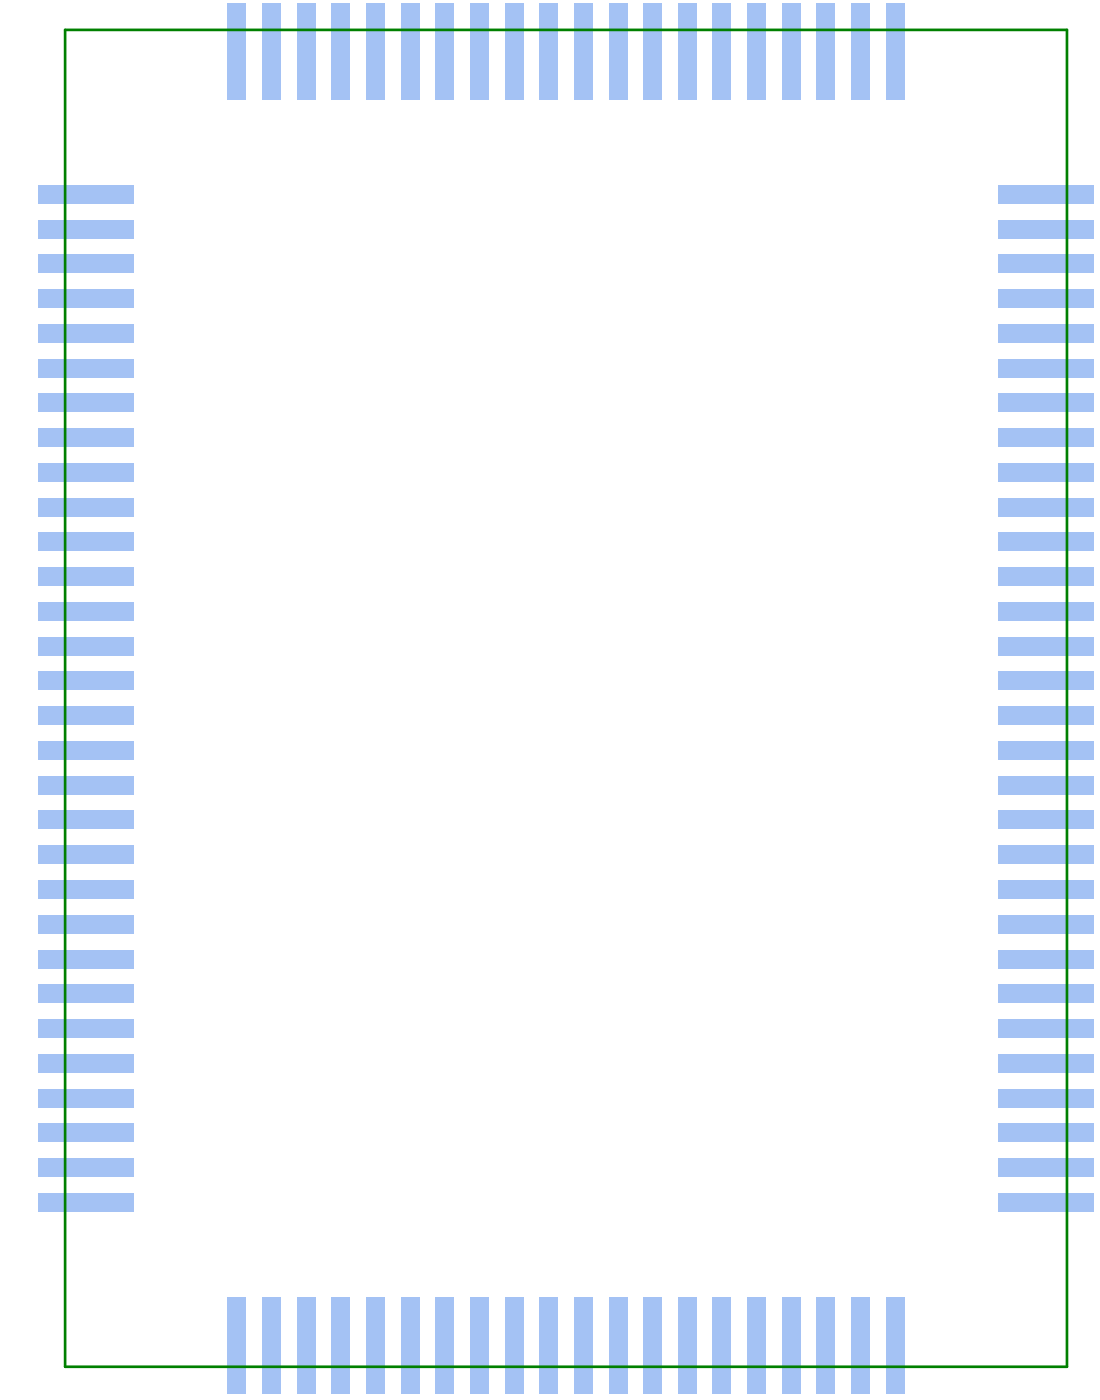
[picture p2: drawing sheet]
<svg xmlns="http://www.w3.org/2000/svg" width="68mm" height="87mm" viewBox="0 0 68 87" stroke-linecap="round" stroke-linejoin="round" font-family="sans-serif">
<g fill="#a4c2f4">
<path d="M62.1 22.3h5.9v1.2h-5.9z" fill-rule="evenodd"/>
<path d="M62.1 28.8h5.9v1.2h-5.9z" fill-rule="evenodd"/>
<path d="M62.1 26.7h5.9v1.1h-5.9z" fill-rule="evenodd"/>
<path d="M62.1 33.1h5.9v1.2h-5.9z" fill-rule="evenodd"/>
<path d="M62.1 31h5.9v1.1h-5.9z" fill-rule="evenodd"/>
<path d="M62.1 37.5h5.9v1.1h-5.9z" fill-rule="evenodd"/>
<path d="M62.1 35.3h5.9v1.2h-5.9z" fill-rule="evenodd"/>
<path d="M62.1 41.8h5.9v1.2h-5.9z" fill-rule="evenodd"/>
<path d="M62.1 39.6h5.9v1.2h-5.9z" fill-rule="evenodd"/>
<path d="M62.1 69.9h5.9v1.2h-5.9z" fill-rule="evenodd"/>
<path d="M62.1 72.1h5.9v1.2h-5.9z" fill-rule="evenodd"/>
<path d="M62.1 65.6h5.9v1.2h-5.9z" fill-rule="evenodd"/>
<path d="M62.1 67.8h5.9v1.1h-5.9z" fill-rule="evenodd"/>
<path d="M62.1 61.3h5.9v1.1h-5.9z" fill-rule="evenodd"/>
<path d="M62.1 63.4h5.9v1.2h-5.9z" fill-rule="evenodd"/>
<path d="M62.1 56.9h5.9v1.2h-5.9z" fill-rule="evenodd"/>
<path d="M62.1 59.1h5.9v1.2h-5.9z" fill-rule="evenodd"/>
<path d="M62.1 52.6h5.9v1.2h-5.9z" fill-rule="evenodd"/>
<path d="M62.1 54.8h5.9v1.1h-5.9z" fill-rule="evenodd"/>
<path d="M62.1 48.3h5.9v1.2h-5.9z" fill-rule="evenodd"/>
<path d="M62.1 50.5h5.9v1.1h-5.9z" fill-rule="evenodd"/>
<path d="M62.1 46.1h5.9v1.2h-5.9z" fill-rule="evenodd"/>
<path d="M62.1 44h5.9v1.1h-5.9z" fill-rule="evenodd"/>
<path d="M62.1 74.3h5.9v1.1h-5.9z" fill-rule="evenodd"/>
<path d="M22.8 80.7h1.1v6h-1.1z" fill-rule="evenodd"/>
<path d="M20.6 80.7h1.2v6h-1.2z" fill-rule="evenodd"/>
<path d="M16.3 80.7h1.2v6h-1.2z" fill-rule="evenodd"/>
<path d="M18.5 80.7h1.1v6h-1.1z" fill-rule="evenodd"/>
<path d="M14.2 80.7h1.1v6h-1.1z" fill-rule="evenodd"/>
<path d="M27.1 80.7h1.2v6h-1.2z" fill-rule="evenodd"/>
<path d="M24.9 80.7h1.2v6h-1.2z" fill-rule="evenodd"/>
<path d="M31.4 80.7h1.2v6h-1.2z" fill-rule="evenodd"/>
<path d="M29.2 80.7h1.2v6h-1.2z" fill-rule="evenodd"/>
<path d="M35.7 80.7h1.2v6h-1.2z" fill-rule="evenodd"/>
<path d="M33.6 80.7h1.1v6h-1.1z" fill-rule="evenodd"/>
<path d="M40 80.7h1.2v6h-1.2z" fill-rule="evenodd"/>
<path d="M37.9 80.7h1.1v6h-1.1z" fill-rule="evenodd"/>
<path d="M62.1 13.7h5.9v1.1h-5.9z" fill-rule="evenodd"/>
<path d="M62.1 11.5h5.9v1.2h-5.9z" fill-rule="evenodd"/>
<path d="M62.1 15.8h5.9v1.2h-5.9z" fill-rule="evenodd"/>
<path d="M62.1 20.2h5.9v1.1h-5.9z" fill-rule="evenodd"/>
<path d="M62.1 18h5.9v1.2h-5.9z" fill-rule="evenodd"/>
<path d="M62.1 24.5h5.9v1.2h-5.9z" fill-rule="evenodd"/>
<path d="M44.3 80.7h1.2v6h-1.2z" fill-rule="evenodd"/>
<path d="M42.2 80.7h1.1v6h-1.1z" fill-rule="evenodd"/>
<path d="M48.6 80.7h1.2v6h-1.2z" fill-rule="evenodd"/>
<path d="M46.5 80.7h1.2v6h-1.2z" fill-rule="evenodd"/>
<path d="M50.8 80.7h1.2v6h-1.2z" fill-rule="evenodd"/>
<path d="M55.1 80.7h1.2v6h-1.2z" fill-rule="evenodd"/>
<path d="M53 80.7h1.1v6h-1.1z" fill-rule="evenodd"/>
<path d="M16.3 .2h1.2v6h-1.2z" fill-rule="evenodd"/>
<path d="M14.2 .2h1.1v6h-1.1z" fill-rule="evenodd"/>
<path d="M18.5 .2h1.1v6h-1.1z" fill-rule="evenodd"/>
<path d="M22.8 .2h1.1v6h-1.1z" fill-rule="evenodd"/>
<path d="M20.6 .2h1.2v6h-1.2z" fill-rule="evenodd"/>
<path d="M27.1 .2h1.2v6h-1.2z" fill-rule="evenodd"/>
<path d="M24.9 .2h1.2v6h-1.2z" fill-rule="evenodd"/>
<path d="M31.4 .2h1.2v6h-1.2z" fill-rule="evenodd"/>
<path d="M29.2 .2h1.2v6h-1.2z" fill-rule="evenodd"/>
<path d="M35.7 .2h1.2v6h-1.2z" fill-rule="evenodd"/>
<path d="M33.6 .2h1.1v6h-1.1z" fill-rule="evenodd"/>
<path d="M40 .2h1.2v6h-1.2z" fill-rule="evenodd"/>
<path d="M37.9 .2h1.1v6h-1.1z" fill-rule="evenodd"/>
<path d="M44.3 .2h1.2v6h-1.2z" fill-rule="evenodd"/>
<path d="M42.2 .2h1.1v6h-1.1z" fill-rule="evenodd"/>
<path d="M55.1 .2h1.2v6h-1.2z" fill-rule="evenodd"/>
<path d="M50.8 .2h1.2v6h-1.2z" fill-rule="evenodd"/>
<path d="M53 .2h1.1v6h-1.1z" fill-rule="evenodd"/>
<path d="M48.6 .2h1.2v6h-1.2z" fill-rule="evenodd"/>
<path d="M46.5 .2h1.2v6h-1.2z" fill-rule="evenodd"/>
<path d="M2.4 11.5h6v1.2h-6z" fill-rule="evenodd"/>
<path d="M2.4 41.8h6v1.2h-6z" fill-rule="evenodd"/>
<path d="M2.4 39.6h6v1.2h-6z" fill-rule="evenodd"/>
<path d="M2.4 35.3h6v1.2h-6z" fill-rule="evenodd"/>
<path d="M2.4 37.5h6v1.1h-6z" fill-rule="evenodd"/>
<path d="M2.4 31h6v1.1h-6z" fill-rule="evenodd"/>
<path d="M2.4 33.1h6v1.2h-6z" fill-rule="evenodd"/>
<path d="M2.4 26.7h6v1.1h-6z" fill-rule="evenodd"/>
<path d="M2.4 28.8h6v1.2h-6z" fill-rule="evenodd"/>
<path d="M2.4 22.3h6v1.2h-6z" fill-rule="evenodd"/>
<path d="M2.4 24.5h6v1.2h-6z" fill-rule="evenodd"/>
<path d="M2.4 18h6v1.2h-6z" fill-rule="evenodd"/>
<path d="M2.4 20.2h6v1.1h-6z" fill-rule="evenodd"/>
<path d="M2.4 13.7h6v1.1h-6z" fill-rule="evenodd"/>
<path d="M2.4 15.8h6v1.2h-6z" fill-rule="evenodd"/>
<path d="M2.4 46.1h6v1.2h-6z" fill-rule="evenodd"/>
<path d="M2.4 44h6v1.1h-6z" fill-rule="evenodd"/>
<path d="M2.4 50.5h6v1.1h-6z" fill-rule="evenodd"/>
<path d="M2.4 48.3h6v1.2h-6z" fill-rule="evenodd"/>
<path d="M2.4 54.8h6v1.1h-6z" fill-rule="evenodd"/>
<path d="M2.4 52.6h6v1.2h-6z" fill-rule="evenodd"/>
<path d="M2.4 59.1h6v1.2h-6z" fill-rule="evenodd"/>
<path d="M2.4 56.9h6v1.2h-6z" fill-rule="evenodd"/>
<path d="M2.4 63.4h6v1.2h-6z" fill-rule="evenodd"/>
<path d="M2.4 61.3h6v1.1h-6z" fill-rule="evenodd"/>
<path d="M2.4 67.8h6v1.1h-6z" fill-rule="evenodd"/>
<path d="M2.4 65.6h6v1.2h-6z" fill-rule="evenodd"/>
<path d="M2.4 69.9h6v1.2h-6z" fill-rule="evenodd"/>
<path d="M2.4 74.3h6v1.1h-6z" fill-rule="evenodd"/>
<path d="M2.4 72.1h6v1.2h-6z" fill-rule="evenodd"/>
</g>
<path d="M4.1 1.9h62.3v83.2h-62.3z" fill="none" stroke="#008000" stroke-width=".17"/>
</svg>
